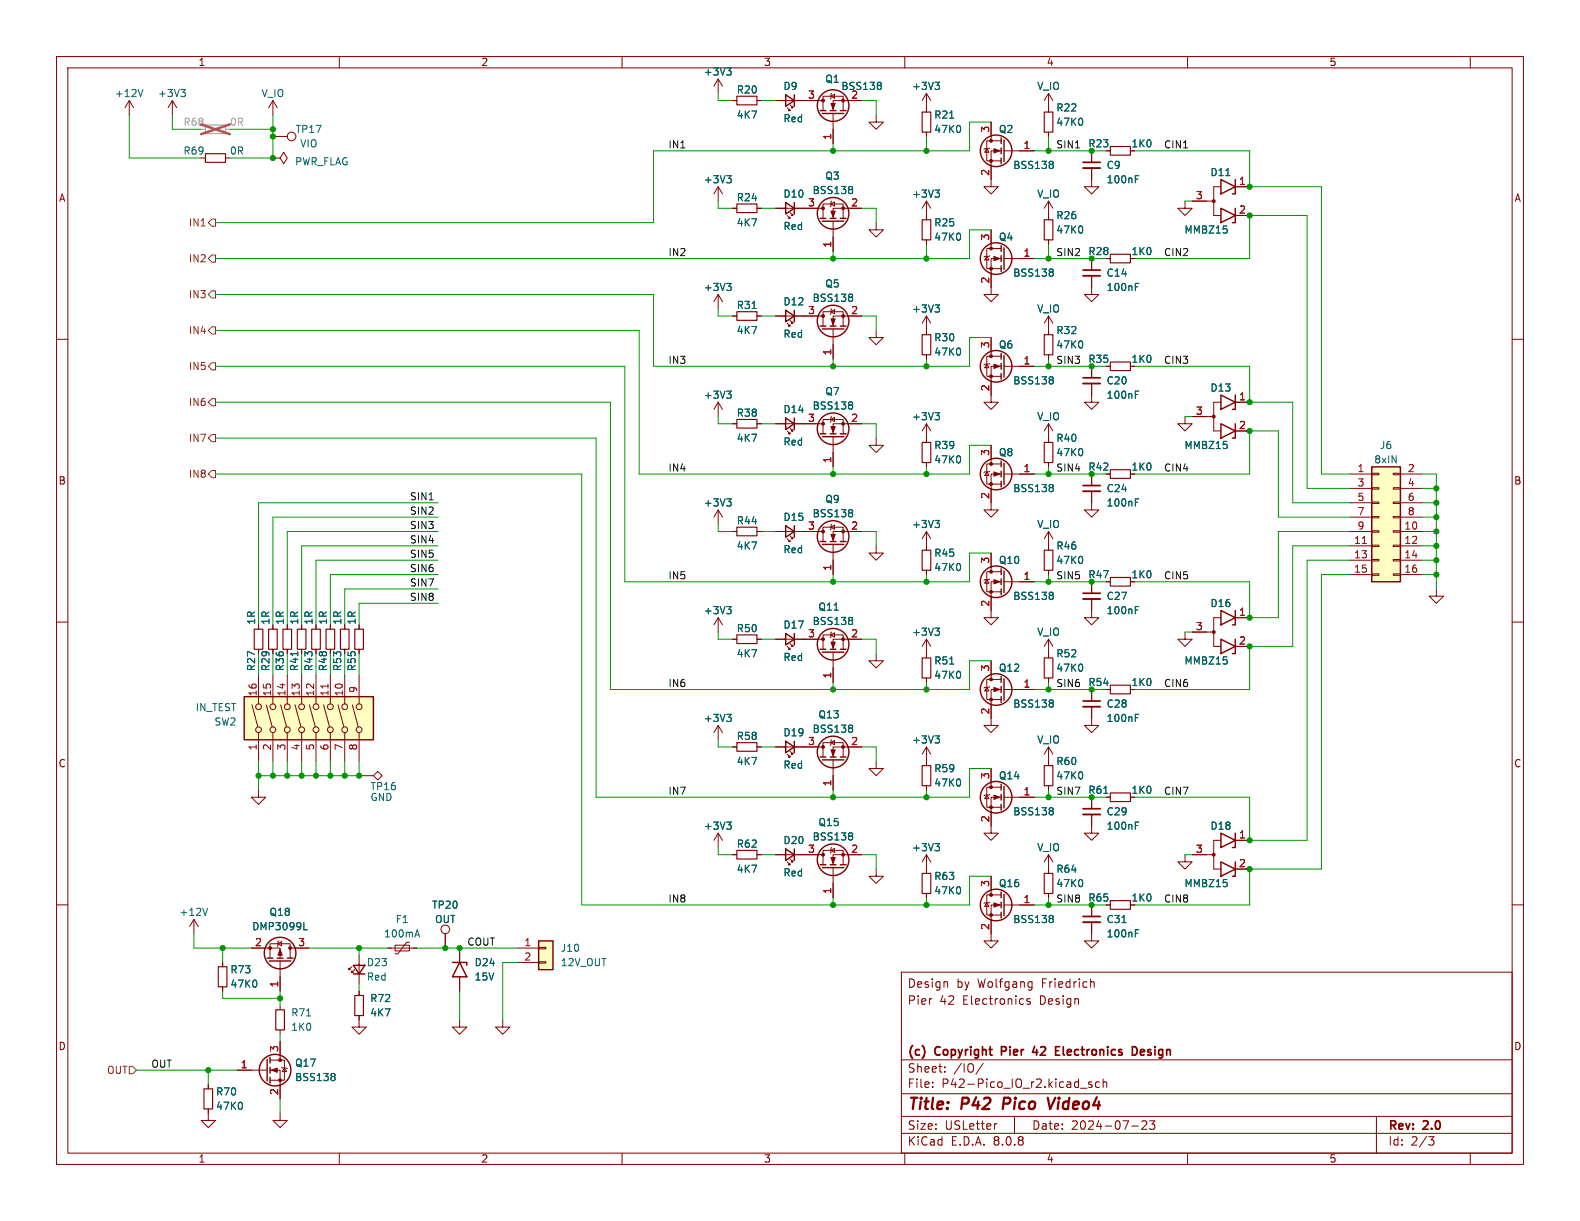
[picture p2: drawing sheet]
<svg xmlns="http://www.w3.org/2000/svg" width="279mm" height="216mm" viewBox="0 0 279 216" stroke-linecap="round" stroke-linejoin="round" font-family="sans-serif">
<defs><g id="words">
<g font-size="2.8" fill="#840000">
<text x="160.4" y="196.8">Title:</text>
<text x="170.1" y="196.8">P42</text>
<text x="178.2" y="196.8">Pico</text>
<text x="187" y="196.8">Video4</text>
</g>
<g font-size="2.1" fill="#840000">
<text x="160.4" y="177.9">Pier</text>
<text x="160.4" y="174.9">Design</text>
<text x="166.1" y="177.9">42</text>
<text x="169.1" y="174.9">by</text>
<text x="170.3" y="177.9">Electronics</text>
<text x="172.9" y="174.9">Wolfgang</text>
<text x="184" y="177.9">Design</text>
<text x="184.4" y="174.9">Friedrich</text>
<text x="160.4" y="189.9">Sheet:</text>
<text x="160.4" y="187.1">(c)</text>
<text x="165.4" y="187.1">Copyright</text>
<text x="168.6" y="189.9">/IO/</text>
<text x="177.7" y="187.1">Pier</text>
<text x="183.9" y="187.1">42</text>
<text x="188.5" y="187.1">Electronics</text>
<text x="202.7" y="187.1">Design</text>
<text x="160.4" y="192.6">File:</text>
<text x="166.5" y="192.6">P42-Pico_IO_r2.kicad_sch</text>
<text x="160.4" y="202.8">KiCad</text>
<text x="160.4" y="200">Size:</text>
<text x="167.1" y="200">USLetter</text>
<text x="168.1" y="202.8">E.D.A.</text>
<text x="175.7" y="202.8">8.0.8</text>
<text x="182.4" y="200">Date:</text>
<text x="189.4" y="200">2024-07-23</text>
<text x="245.4" y="200.2">Rev:</text>
<text x="245.4" y="202.8">Id:</text>
<text x="249.5" y="202.8">2/3</text>
<text x="251.8" y="200.2">2.0</text>
</g>
<g font-size="1.8" fill="#840000">
<text x="35" y="11.9">1</text>
<text x="85" y="11.9">2</text>
<text x="135" y="11.9">3</text>
<text x="185" y="11.9">4</text>
<text x="235" y="11.9">5</text>
<text x="200" y="26.3">1K0</text>
<text x="10.3" y="35.9">A</text>
<text x="267.7" y="35.9">A</text>
<text x="200" y="45.3">1K0</text>
<text x="200" y="64.4">1K0</text>
<text x="200" y="83.4">1K0</text>
<text x="10.3" y="85.9">B</text>
<text x="267.7" y="85.9">B</text>
<text x="200" y="102.5">1K0</text>
<text x="200" y="121.5">1K0</text>
<text x="10.3" y="135.9">C</text>
<text x="267.7" y="135.9">C</text>
<text x="200" y="140.6">1K0</text>
<text x="200" y="159.6">1K0</text>
<text x="10.3" y="185.9">D</text>
<text x="267.7" y="185.9">D</text>
<text x="35" y="205.8">1</text>
<text x="85" y="205.8">2</text>
<text x="135" y="205.8">3</text>
<text x="185" y="205.8">4</text>
<text x="235" y="205.8">5</text>
</g>
<g font-size="1.8" fill="#006464">
<text x="20.2" y="17.4">+12V</text>
<text x="27.8" y="17.4">+3V3</text>
<text x="46.2" y="17.4">V_IO</text>
<text x="124.4" y="13.6">+3V3</text>
<text x="130.2" y="16.7">R20</text>
<text x="138.4" y="16.1">D9</text>
<text x="145.8" y="14.8">Q1</text>
<text x="148.7" y="16.1">BSS138</text>
<text x="161.2" y="16.1">+3V3</text>
<text x="183.3" y="16.1">V_IO</text>
<text x="52.2" y="23.7">TP17</text>
<text x="130.2" y="21.2">4K7</text>
<text x="138.4" y="21.8">Red</text>
<text x="165.1" y="23.7">47K0</text>
<text x="165.1" y="21.2">R21</text>
<text x="176.5" y="23.7">Q2</text>
<text x="186.7" y="22.5">47K0</text>
<text x="186.7" y="19.9">R22</text>
<text x="32.3" y="27.5">R69</text>
<text x="40.6" y="27.5">0R</text>
<text x="52.1" y="29.4">PWR_FLAG</text>
<text x="53" y="26.3">VIO</text>
<text x="192.4" y="26.3">R23</text>
<text x="124.4" y="32.6">+3V3</text>
<text x="130.2" y="35.8">R24</text>
<text x="138.4" y="35.2">D10</text>
<text x="143.6" y="34.5">BSS138</text>
<text x="145.8" y="32">Q3</text>
<text x="161.2" y="35.2">+3V3</text>
<text x="179.1" y="30.1">BSS138</text>
<text x="183.3" y="35.2">V_IO</text>
<text x="195.6" y="30.1">C9</text>
<text x="195.6" y="32.6">100nF</text>
<text x="214" y="31.3">D11</text>
<text x="130.2" y="40.2">4K7</text>
<text x="138.4" y="40.9">Red</text>
<text x="165.1" y="40.2">R25</text>
<text x="186.7" y="41.5">47K0</text>
<text x="186.7" y="39">R26</text>
<text x="209.4" y="41.5">MMBZ15</text>
<text x="165.1" y="42.8">47K0</text>
<text x="176.5" y="42.8">Q4</text>
<text x="192.4" y="45.3">R28</text>
<text x="124.4" y="51.7">+3V3</text>
<text x="143.6" y="53.6">BSS138</text>
<text x="145.8" y="51">Q5</text>
<text x="179.1" y="49.1">BSS138</text>
<text x="195.6" y="51.7">100nF</text>
<text x="195.6" y="49.1">C14</text>
<text x="130.2" y="54.8">R31</text>
<text x="130.2" y="59.3">4K7</text>
<text x="138.4" y="54.2">D12</text>
<text x="138.4" y="59.9">Red</text>
<text x="161.2" y="55.5">+3V3</text>
<text x="183.3" y="55.5">V_IO</text>
<text x="186.7" y="59.3">R32</text>
<text x="165.1" y="63.1">47K0</text>
<text x="165.1" y="60.6">R30</text>
<text x="176.5" y="61.8">Q6</text>
<text x="186.7" y="61.8">47K0</text>
<text x="192.4" y="64.4">R35</text>
<text x="124.4" y="70.7">+3V3</text>
<text x="145.8" y="70.1">Q7</text>
<text x="179.1" y="68.2">BSS138</text>
<text x="195.6" y="70.7">100nF</text>
<text x="195.6" y="68.2">C20</text>
<text x="214" y="69.4">D13</text>
<text x="130.2" y="73.9">R38</text>
<text x="138.4" y="73.3">D14</text>
<text x="143.6" y="72.6">BSS138</text>
<text x="161.2" y="74.5">+3V3</text>
<text x="183.3" y="74.5">V_IO</text>
<text x="130.2" y="78.3">4K7</text>
<text x="138.4" y="79">Red</text>
<text x="165.1" y="82.1">47K0</text>
<text x="165.1" y="79.6">R39</text>
<text x="176.5" y="80.9">Q8</text>
<text x="186.7" y="80.9">47K0</text>
<text x="186.7" y="78.3">R40</text>
<text x="192.4" y="83.4">R42</text>
<text x="209.4" y="79.6">MMBZ15</text>
<text x="242.9" y="82.1">8xIN</text>
<text x="243.9" y="79.6">J6</text>
<text x="124.4" y="89.8">+3V3</text>
<text x="145.8" y="89.1">Q9</text>
<text x="179.1" y="87.2">BSS138</text>
<text x="195.6" y="89.8">100nF</text>
<text x="195.6" y="87.2">C24</text>
<text x="130.2" y="92.9">R44</text>
<text x="138.4" y="92.3">D15</text>
<text x="143.6" y="91.7">BSS138</text>
<text x="161.2" y="93.6">+3V3</text>
<text x="183.3" y="93.6">V_IO</text>
<text x="130.2" y="97.4">4K7</text>
<text x="138.4" y="98">Red</text>
<text x="165.1" y="101.2">47K0</text>
<text x="165.1" y="98.7">R45</text>
<text x="176.5" y="99.9">Q10</text>
<text x="186.7" y="99.9">47K0</text>
<text x="186.7" y="97.4">R46</text>
<text x="179.1" y="106.3">BSS138</text>
<text x="192.4" y="102.5">R47</text>
<text x="195.6" y="106.3">C27</text>
<text x="214" y="107.5">D16</text>
<text x="45.3" y="110.6" transform="rotate(-90 45.3 110.6)">1R</text>
<text x="47.9" y="110.6" transform="rotate(-90 47.9 110.6)">1R</text>
<text x="50.4" y="110.6" transform="rotate(-90 50.4 110.6)">1R</text>
<text x="52.9" y="110.6" transform="rotate(-90 52.9 110.6)">1R</text>
<text x="55.5" y="110.6" transform="rotate(-90 55.5 110.6)">1R</text>
<text x="58" y="110.6" transform="rotate(-90 58 110.6)">1R</text>
<text x="60.6" y="110.6" transform="rotate(-90 60.6 110.6)">1R</text>
<text x="63.1" y="110.6" transform="rotate(-90 63.1 110.6)">1R</text>
<text x="124.4" y="108.8">+3V3</text>
<text x="130.2" y="112">R50</text>
<text x="138.4" y="111.4">D17</text>
<text x="143.6" y="110.7">BSS138</text>
<text x="144.6" y="108.2">Q11</text>
<text x="161.2" y="112.6">+3V3</text>
<text x="183.3" y="112.6">V_IO</text>
<text x="195.6" y="108.8">100nF</text>
<text x="45.3" y="118.8" transform="rotate(-90 45.3 118.8)">R27</text>
<text x="47.9" y="118.8" transform="rotate(-90 47.9 118.8)">R29</text>
<text x="50.4" y="118.8" transform="rotate(-90 50.4 118.8)">R36</text>
<text x="52.9" y="118.8" transform="rotate(-90 52.9 118.8)">R41</text>
<text x="55.5" y="118.8" transform="rotate(-90 55.5 118.8)">R43</text>
<text x="58" y="118.8" transform="rotate(-90 58 118.8)">R48</text>
<text x="60.6" y="118.8" transform="rotate(-90 60.6 118.8)">R53</text>
<text x="63.1" y="118.8" transform="rotate(-90 63.1 118.8)">R55</text>
<text x="130.2" y="116.4">4K7</text>
<text x="138.4" y="117.1">Red</text>
<text x="165.1" y="117.7">R51</text>
<text x="176.5" y="119">Q12</text>
<text x="186.7" y="119">47K0</text>
<text x="186.7" y="116.4">R52</text>
<text x="209.4" y="117.7">MMBZ15</text>
<text x="34.5" y="126">IN_TEST</text>
<text x="165.1" y="120.2">47K0</text>
<text x="179.1" y="125.3">BSS138</text>
<text x="192.4" y="121.5">R54</text>
<text x="195.6" y="125.3">C28</text>
<text x="37.8" y="128.5">SW2</text>
<text x="124.4" y="127.9">+3V3</text>
<text x="130.2" y="131">R58</text>
<text x="138.4" y="130.4">D19</text>
<text x="143.6" y="129.8">BSS138</text>
<text x="144.6" y="127.2">Q13</text>
<text x="161.2" y="131.7">+3V3</text>
<text x="183.3" y="131.7">V_IO</text>
<text x="195.6" y="127.9">100nF</text>
<text x="130.2" y="135.5">4K7</text>
<text x="138.4" y="136.1">Red</text>
<text x="165.1" y="136.8">R59</text>
<text x="186.7" y="135.5">R60</text>
<text x="65.4" y="141.8">GND</text>
<text x="65.4" y="139.9">TP16</text>
<text x="165.1" y="139.3">47K0</text>
<text x="176.5" y="138">Q14</text>
<text x="186.7" y="138">47K0</text>
<text x="192.4" y="140.6">R61</text>
<text x="124.4" y="146.9">+3V3</text>
<text x="138.4" y="149.5">D20</text>
<text x="143.6" y="148.8">BSS138</text>
<text x="144.6" y="146.3">Q15</text>
<text x="179.1" y="144.4">BSS138</text>
<text x="195.6" y="146.9">100nF</text>
<text x="195.6" y="144.4">C29</text>
<text x="214" y="146.9">D18</text>
<text x="130.2" y="150.1">R62</text>
<text x="130.2" y="154.5">4K7</text>
<text x="138.4" y="155.2">Red</text>
<text x="161.2" y="150.7">+3V3</text>
<text x="165.1" y="155.8">R63</text>
<text x="183.3" y="150.7">V_IO</text>
<text x="186.7" y="154.5">R64</text>
<text x="76.3" y="160.9">TP20</text>
<text x="165.1" y="158.3">47K0</text>
<text x="176.5" y="157.1">Q16</text>
<text x="186.7" y="157.1">47K0</text>
<text x="192.4" y="159.6">R65</text>
<text x="209.4" y="157.1">MMBZ15</text>
<text x="31.6" y="162.2">+12V</text>
<text x="44.5" y="164.7">DMP3099L</text>
<text x="47.6" y="162.2">Q18</text>
<text x="67.8" y="166">100mA</text>
<text x="69.9" y="163.4">F1</text>
<text x="76.8" y="163.4">OUT</text>
<text x="179.1" y="163.4">BSS138</text>
<text x="195.6" y="166">100nF</text>
<text x="195.6" y="163.4">C31</text>
<text x="40.6" y="172.3">R73</text>
<text x="64.8" y="171">D23</text>
<text x="64.8" y="173.6">Red</text>
<text x="83.8" y="171">D24</text>
<text x="83.8" y="173.6">15V</text>
<text x="99.1" y="168.5">J10</text>
<text x="99.1" y="171">12V_OUT</text>
<text x="40.6" y="174.9">47K0</text>
<text x="51.4" y="179.9">R71</text>
<text x="65.4" y="177.4">R72</text>
<text x="65.4" y="179.9">4K7</text>
<text x="51.4" y="182.5">1K0</text>
<text x="52.1" y="188.8">Q17</text>
<text x="52.1" y="191.4">BSS138</text>
<text x="38.1" y="196.4">47K0</text>
<text x="38.1" y="193.9">R70</text>
</g>
<g font-size="1.8" fill="#a90000">
<text x="142.8" y="17.5">3</text>
<text x="150.4" y="17.5">2</text>
<text x="175" y="23.6" transform="rotate(-90 175 23.6)">3</text>
<text x="147.1" y="24.8" transform="rotate(-90 147.1 24.8)">1</text>
<text x="180.9" y="26.4">1</text>
<text x="175" y="31.2" transform="rotate(-90 175 31.2)">2</text>
<text x="211.4" y="35.3">3</text>
<text x="219" y="32.8">1</text>
<text x="142.8" y="36.6">3</text>
<text x="150.4" y="36.6">2</text>
<text x="219" y="37.8">2</text>
<text x="147.1" y="43.9" transform="rotate(-90 147.1 43.9)">1</text>
<text x="175" y="42.6" transform="rotate(-90 175 42.6)">3</text>
<text x="180.9" y="45.5">1</text>
<text x="175" y="50.2" transform="rotate(-90 175 50.2)">2</text>
<text x="142.8" y="55.6">3</text>
<text x="150.4" y="55.6">2</text>
<text x="147.1" y="62.9" transform="rotate(-90 147.1 62.9)">1</text>
<text x="175" y="61.7" transform="rotate(-90 175 61.7)">3</text>
<text x="180.9" y="64.5">1</text>
<text x="175" y="69.3" transform="rotate(-90 175 69.3)">2</text>
<text x="219" y="70.9">1</text>
<text x="142.8" y="74.7">3</text>
<text x="150.4" y="74.7">2</text>
<text x="211.4" y="73.4">3</text>
<text x="219" y="75.9">2</text>
<text x="147.1" y="82" transform="rotate(-90 147.1 82)">1</text>
<text x="175" y="80.7" transform="rotate(-90 175 80.7)">3</text>
<text x="180.9" y="83.6">1</text>
<text x="240" y="83.6">1</text>
<text x="248.8" y="83.6">2</text>
<text x="175" y="88.3" transform="rotate(-90 175 88.3)">2</text>
<text x="240" y="86.1">3</text>
<text x="240" y="88.6">5</text>
<text x="248.8" y="86.1">4</text>
<text x="248.8" y="88.6">6</text>
<text x="142.8" y="93.7">3</text>
<text x="150.4" y="93.7">2</text>
<text x="240" y="91.2">7</text>
<text x="240" y="93.7">9</text>
<text x="248.2" y="93.7">10</text>
<text x="248.8" y="91.2">8</text>
<text x="147.1" y="101" transform="rotate(-90 147.1 101)">1</text>
<text x="175" y="99.8" transform="rotate(-90 175 99.8)">3</text>
<text x="239.4" y="96.3">11</text>
<text x="239.4" y="98.8">13</text>
<text x="239.4" y="101.3">15</text>
<text x="248.2" y="96.3">12</text>
<text x="248.2" y="98.8">14</text>
<text x="248.2" y="101.3">16</text>
<text x="175" y="107.4" transform="rotate(-90 175 107.4)">2</text>
<text x="180.9" y="102.6">1</text>
<text x="142.8" y="112.8">3</text>
<text x="150.4" y="112.8">2</text>
<text x="211.4" y="111.5">3</text>
<text x="219" y="109">1</text>
<text x="175" y="118.8" transform="rotate(-90 175 118.8)">3</text>
<text x="219" y="114">2</text>
<text x="45.5" y="123.2" transform="rotate(-90 45.5 123.2)">16</text>
<text x="48" y="123.2" transform="rotate(-90 48 123.2)">15</text>
<text x="50.5" y="123.2" transform="rotate(-90 50.5 123.2)">14</text>
<text x="53.1" y="123.2" transform="rotate(-90 53.1 123.2)">13</text>
<text x="55.6" y="123.2" transform="rotate(-90 55.6 123.2)">12</text>
<text x="58.2" y="123.2" transform="rotate(-90 58.2 123.2)">11</text>
<text x="60.7" y="123.2" transform="rotate(-90 60.7 123.2)">10</text>
<text x="63.2" y="122.6" transform="rotate(-90 63.2 122.6)">9</text>
<text x="147.1" y="120.1" transform="rotate(-90 147.1 120.1)">1</text>
<text x="180.9" y="121.7">1</text>
<text x="142.8" y="131.8">3</text>
<text x="150.4" y="131.8">2</text>
<text x="175" y="126.4" transform="rotate(-90 175 126.4)">2</text>
<text x="45.5" y="132.8" transform="rotate(-90 45.5 132.8)">1</text>
<text x="48" y="132.8" transform="rotate(-90 48 132.8)">2</text>
<text x="50.5" y="132.8" transform="rotate(-90 50.5 132.8)">3</text>
<text x="53.1" y="132.8" transform="rotate(-90 53.1 132.8)">4</text>
<text x="55.6" y="132.8" transform="rotate(-90 55.6 132.8)">5</text>
<text x="58.2" y="132.8" transform="rotate(-90 58.2 132.8)">6</text>
<text x="60.7" y="132.8" transform="rotate(-90 60.7 132.8)">7</text>
<text x="63.2" y="132.8" transform="rotate(-90 63.2 132.8)">8</text>
<text x="175" y="137.9" transform="rotate(-90 175 137.9)">3</text>
<text x="147.1" y="139.1" transform="rotate(-90 147.1 139.1)">1</text>
<text x="180.9" y="140.7">1</text>
<text x="175" y="145.5" transform="rotate(-90 175 145.5)">2</text>
<text x="219" y="148.3">1</text>
<text x="142.8" y="150.9">3</text>
<text x="150.4" y="150.9">2</text>
<text x="211.4" y="150.9">3</text>
<text x="219" y="153.4">2</text>
<text x="147.1" y="158.2" transform="rotate(-90 147.1 158.2)">1</text>
<text x="175" y="156.9" transform="rotate(-90 175 156.9)">3</text>
<text x="180.9" y="159.8">1</text>
<text x="45" y="167.4">2</text>
<text x="52.6" y="167.4">3</text>
<text x="92.6" y="167.4">1</text>
<text x="175" y="164.5" transform="rotate(-90 175 164.5)">2</text>
<text x="92.6" y="169.9">2</text>
<text x="49.3" y="174.7" transform="rotate(-90 49.3 174.7)">1</text>
<text x="42.5" y="189">1</text>
<text x="49.3" y="186.1" transform="rotate(-90 49.3 186.1)">3</text>
<text x="49.3" y="193.7" transform="rotate(-90 49.3 193.7)">2</text>
</g>
<g font-size="1.8" fill="#989898">
<text x="32.3" y="22.5">R68</text>
<text x="40.6" y="22.5">0R</text>
</g>
<g font-size="1.8" fill="#0f0f0f">
<text x="118.1" y="26.3">IN1</text>
<text x="186.7" y="26.3">SIN1</text>
<text x="205.7" y="26.3">CIN1</text>
<text x="118.1" y="45.4">IN2</text>
<text x="186.7" y="45.4">SIN2</text>
<text x="205.7" y="45.4">CIN2</text>
<text x="118.1" y="64.4">IN3</text>
<text x="186.7" y="64.4">SIN3</text>
<text x="205.7" y="64.4">CIN3</text>
<text x="118.1" y="83.5">IN4</text>
<text x="186.7" y="83.5">SIN4</text>
<text x="205.7" y="83.5">CIN4</text>
<text x="72.4" y="88.6">SIN1</text>
<text x="72.4" y="91.1">SIN2</text>
<text x="72.4" y="93.6">SIN3</text>
<text x="72.4" y="98.7">SIN5</text>
<text x="72.4" y="96.2">SIN4</text>
<text x="72.4" y="101.3">SIN6</text>
<text x="72.4" y="106.3">SIN8</text>
<text x="72.4" y="103.8">SIN7</text>
<text x="118.1" y="102.5">IN5</text>
<text x="186.7" y="102.5">SIN5</text>
<text x="205.7" y="102.5">CIN5</text>
<text x="118.1" y="121.6">IN6</text>
<text x="186.7" y="121.6">SIN6</text>
<text x="205.7" y="121.6">CIN6</text>
<text x="118.1" y="140.6">IN7</text>
<text x="186.7" y="140.6">SIN7</text>
<text x="205.7" y="140.6">CIN7</text>
<text x="118.1" y="159.7">IN8</text>
<text x="186.7" y="159.7">SIN8</text>
<text x="205.7" y="159.7">CIN8</text>
<text x="82.5" y="167.3">COUT</text>
<text x="26.7" y="188.9">OUT</text>
</g>
<g font-size="1.8" fill="#725600">
<text x="33.3" y="40.2">IN1</text>
<text x="33.3" y="46.6">IN2</text>
<text x="33.3" y="52.9">IN3</text>
<text x="33.3" y="59.3">IN4</text>
<text x="33.3" y="65.6">IN5</text>
<text x="33.3" y="72">IN6</text>
<text x="33.3" y="78.3">IN7</text>
<text x="33.3" y="84.7">IN8</text>
<text x="18.8" y="190.1">OUT</text>
</g>
</g></defs>
<g fill="none" stroke="#840000" stroke-width=".18">
<path d="M10 10h259.4v195.9h-259.4zM12 12h255.4v191.9h-255.4zM60 10v2M110 10v2M160 10v2M210 10v2M260 10v2M193 26.7v2M193 29.7v2.1M142.2 55.9h3.3M145.5 57.7v-2.6h3.6v2.6M146.9 55.1l.7-.4v.8z"/>
<path d="M147.1 54.6l-.2 .1v.8l-.1 .1M147.3 58.2v5.3M152.4 55.9h-5.1v1.8M10 60h2M142.2 74.9h3.3M145.5 76.7v-2.5h3.6v2.5M146.9 74.2l.7-.4v.7zM147.1 73.7l-.2 .1v.7l-.1 .2M147.3 77.2v5.4M152.4 74.9h-5.1v1.8M267.4 60h2M10 110h2"/>
<path d="M267.4 110h2M142.2 132.1h3.3M145.5 133.9v-2.6h3.6v2.6M146.9 131.3l.7-.4v.8zM147.1 130.8l-.2 .1v.8l-.1 .1M147.3 134.4v5.3M152.4 132.1h-5.1v1.8M10 160h2M159.4 171.9h108v32h-108zM167.4 173.6l.2 .2v.8M182.1 176.7l-.3-.1-.2 .2v.2l.5 .2v.3h-.5M182.4 173.6l.1 .1"/>
<path d="M182.5 173.6v1.2l-.1 .2M182.5 174.5l-.1 .1M193.1 173.6h.2l.2 .2v.8M267.4 160h2M159.4 197.4h108M159.4 193.4h108M159.4 187.4h108M164.9 192.1v.2M164.9 191.4v.1M167.1 189.4v.2M167.1 188.7v.1M173.9 188l-1.3 1.9"/>
<path d="M176.3 198.7l-.3 .1M179.4 197.4v3M191.1 192.4h1.1M193.1 191.4l-.4-.1-.2 .2 .1 .2 .5 .2v.3h-.6M194.4 191.4l-.4-.1-.3 .3v.4l.2 .2h.5M195.1 191.4l.2-.1 .3 .1 .1 .9M195.1 190.8v1.5M200.1 199.1h1.2M201.9 198.3l.6-.1 .2 .1 .1 .3-.9 1.1h.9M203.3 198.2h.9l-.5 .6 .4 .1v.6l-.2 .2h-.4l-.2-.2M243.4 197.4v6.5M60 203.9v2"/>
<path d="M110 203.9v2M159.4 200.4h108M160 203.9v2M210 203.9v2M252.6 201h1l-.5 .6 .4 .1 .1 .5-.3 .3h-.4M260 203.9v2"/>
</g>
<path d="M177.6 194.1l-.3 2M185.3 194.1l.4 2 .9-2" fill="none" stroke="#840000" stroke-width=".4"/>
<path d="M191.5 28.7h3.1M177.1 185.9h.6M177.7 185.1h-.6v1.5M183 185l-.4 1.1h.9M186.7 185.1h.7M186.7 185.8h.5M186.7 186.6h.7M200.2 185.1a.76 .76 0 0 1 .9 .7 .76 .76 0 0 1-.9 .8M202.2 185.6h-.3l-.2 .2v.7l.5 .1M202.4 185.9l-.7 .2" fill="none" stroke="#840000" stroke-width=".3"/>
<g fill="none" stroke="#840000" stroke-width=".25">
<path d="M145 57.7h1M145.4 58.2h3.8M146.8 57.7h1M148.6 57.7h1M145 76.7h1M145.4 77.2h3.8M146.8 76.7h1M148.6 76.7h1M145 133.9h1M145.4 134.4h3.8M146.8 133.9h1M148.6 133.9h1"/>
<circle cx="147.3" cy="56.8" r="2.79"/>
<circle cx="147.3" cy="75.8" r="2.79"/>
<circle cx="147.3" cy="133" r="2.79"/>
</g>
<g fill="#840000" stroke="#840000" stroke-width=".18">
<path d="M146.9 132.6h.8l-.4 1z"/>
<path d="M146.9 56.4h.8l-.4 1z"/>
<path d="M146.9 75.4h.8l-.4 1.1z"/>
<circle cx="149.1" cy="132.1" r=".25"/>
<circle cx="145.5" cy="132.1" r=".25"/>
<circle cx="149.1" cy="55.9" r=".25"/>
<circle cx="145.5" cy="55.9" r=".25"/>
<circle cx="149.1" cy="74.9" r=".25"/>
<circle cx="145.5" cy="74.9" r=".25"/>
</g>
<path d="M200.8 31.7h.4M200.8 31.1h.6M150.5 52l.3 .3-.3 .3 .3 .2v.2l-.3 .3M150.5 71.1l.3 .2-.3 .3 .3 .3v.2l-.3 .2M150.5 128.2l.3 .3-.3 .3 .3 .2v.2l-.3 .3" fill="none" stroke="#006464" stroke-width=".18"/>
<path d="M191.5 29.7h3.1" fill="none" stroke="#840000" stroke-width=".33"/>
<path d="M242.6 82.6h5v20.3h-5z" fill="#ffffc2"/>
<g fill="none" stroke="#840000" stroke-width=".18">
<path d="M127 14v2.5M127 14l-.8 1.2M127 14l.8 1.2M129.5 17.8h.8M133.9 17.8h.7M137.2 17.8h8.3M139.2 19.1l.5 .5h-.3h.3v-.3M139.7 18.5l.5 .6h-.2h.2v-.3M145.5 19.6v-2.6h3.6v2.6M146.9 17l.7-.4v.8zM147.1 16.5l-.2 .1v.8l-.1 .1M152.4 17.8h-5.1v1.8"/>
<path d="M127 33v2.6M127 33l-.8 1.3M127 33l.8 1.3M129.5 36.8h.8M133.9 36.8h.7M137.2 36.8h8.3M139.2 38.1l.5 .5h-.3h.3v-.2M139.7 37.6l.5 .5h-.2h.2v-.3M145.5 38.6v-2.5h3.6v2.5M146.9 36.1l.7-.4v.7zM147.1 35.6l-.2 .1v.7l-.1 .2M147.3 20.1v5.3"/>
<path d="M147.3 39.1v5.4M152.4 36.8h-5.1v1.8M154.9 39.4v1.2h1.3l-1.3 1.3-1.2-1.3h1.2M193 31.8v1.2h1.3l-1.3 1.3-1.2-1.3h1.2M195.6 26.7h.7M175.3 50.8v1.3h1.2l-1.2 1.2-1.3-1.2h1.3M127 71.1l-.8 1.3M127 71.1v2.6M127 71.1l.8 1.3M195.6 64.8h.7M142.2 94h3.3M145.5 95.8v-2.6h3.6v2.6"/>
<path d="M146.9 93.2l.7-.4v.8zM147.1 92.7l-.2 .1v.8l-.1 .1M147.3 96.3v5.3M152.4 94h-5.1v1.8M238.8 83.8h3.8M238.8 94h3.8M238.8 96.5h3.8M238.8 99.1h3.8M238.8 86.4h3.8M238.8 88.9h3.8M238.8 91.4h3.8M242.6 98.9h1.2v.3h-1.2z"/>
<path d="M242.6 96.4h1.2v.2h-1.2zM242.6 93.9h1.2v.2h-1.2zM242.6 91.3h1.2v.3h-1.2zM242.6 88.8h1.2v.2h-1.2zM242.6 86.2h1.2v.3h-1.2zM242.6 83.7h1.2v.2h-1.2zM246.4 98.9h1.2v.3h-1.2zM246.4 96.4h1.2v.2h-1.2zM246.4 93.9h1.2v.2h-1.2zM246.4 91.3h1.2v.3h-1.2zM246.4 88.8h1.2v.2h-1.2zM246.4 86.2h1.2v.3h-1.2z"/>
<path d="M246.4 83.7h1.2v.2h-1.2zM247.6 83.8h3.9M247.6 94h3.9M247.6 96.5h3.9M247.6 99.1h3.9M247.6 86.4h3.9M247.6 88.9h3.9M247.6 91.4h3.9M238.8 101.6h3.8M242.6 101.5h1.2v.2h-1.2zM246.4 101.5h1.2v.2h-1.2zM247.6 101.6h3.9"/>
<path d="M81.3 180.3v1.3h1.2l-1.2 1.3-1.3-1.3h1.3"/>
</g>
<g fill="none" stroke="#840000" stroke-width=".25">
<path d="M138.9 16.8l1.6 1-1.6 1zM140.5 16.8v2M145 19.6h1M146.8 19.6h1M148.6 19.6h1M138.9 35.8l1.6 1-1.6 1zM140.5 35.8v2M145 38.6h1M145.4 20.1h3.8M145.4 39.1h3.8M146.8 38.6h1M148.6 38.6h1"/>
<path d="M145 95.8h1M145.4 96.3h3.8M146.8 95.8h1M148.6 95.8h1M242.6 82.6h5v20.3h-5z"/>
<circle cx="147.3" cy="18.7" r="2.79"/>
<circle cx="147.3" cy="37.7" r="2.79"/>
<circle cx="147.3" cy="94.9" r="2.79"/>
</g>
<path d="M240.9 96.1h.7" fill="none" stroke="#a90000" stroke-width=".18"/>
<g fill="#840000" stroke="#840000" stroke-width=".18">
<path d="M146.9 94.5h.8l-.4 1z"/>
<path d="M146.9 18.3h.8l-.4 1z"/>
<path d="M146.9 37.3h.8l-.4 1.1z"/>
<circle cx="149.1" cy="94" r=".25"/>
<circle cx="145.5" cy="94" r=".25"/>
<circle cx="149.1" cy="17.8" r=".25"/>
<circle cx="145.5" cy="17.8" r=".25"/>
<circle cx="149.1" cy="36.8" r=".25"/>
<circle cx="145.5" cy="36.8" r=".25"/>
</g>
<path d="M128.5 12h.8l-.4 .5M129.1 12.5l.2 .2v.3l-.2 .3M155.6 14.5l.3 .3-.3 .3 .3 .2v.3l-.3 .2M128.5 31.1h.8l-.4 .4M129.1 31.5l.2 .3v.3l-.2 .2M150.5 33l.3 .2-.3 .3 .3 .3v.2l-.3 .2M128.5 69.2h.8l-.4 .4M129.1 69.6l.2 .3v.3l-.2 .2M150.5 90.1l.3 .3-.3 .3 .3 .2v.2l-.3 .3" fill="none" stroke="#006464" stroke-width=".18"/>
<path d="M130.3 17h3.6v1.5h-3.6zM130.3 36.1h3.6v1.5h-3.6zM196.3 25.9h3.6v1.5h-3.6zM196.3 64h3.6v1.5h-3.6z" fill="none" stroke="#840000" stroke-width=".2"/>
<path d="M95.2 166.4h2.6v5.1h-2.6z" fill="#ffffc2"/>
<g fill="none" stroke="#840000" stroke-width=".18">
<path d="M22.9 17.8l-.8 1.3M22.9 17.8v2.5M22.9 17.8l.7 1.3M30.5 17.8l-.8 1.3M30.5 17.8v2.5M30.5 17.8l.7 1.3M48.3 17.8l-.8 1.3M48.3 17.8v2.5M48.3 17.8l.7 1.3M163.8 16.5l-.7 1.3M163.8 16.5v3.3M163.8 16.5l.8 1.3"/>
<path d="M185.4 16.5v3.3M185.4 16.5l-.7 1.3M185.4 16.5l.8 1.3M35.6 27.9h.7M39.9 27.9h.7M48.3 27.9h1.2l.7-1 .6 1-.6 1.1-.7-1.1M48.3 27.9h.1M48.3 24.1h2.5M154.9 20.3v1.3h1.3l-1.3 1.3-1.2-1.3h1.2M163.8 23.4v.7M163.8 35.6v3.3M163.8 35.6l-.7 1.2"/>
<path d="M163.8 35.6l.8 1.2M174.5 26.3l.4 .6h-.8zM175 26.2l-.1 .1h-.8l-.1 .1M175.3 21.6v3.3M177 26.7h-1.7v6.3h1.2l-1.2 1.3-1.3-1.3h1.3M177 24.9h-2.5v3.5h2.5M177.5 26.7h5.4M185.4 23.4v.7M185.4 35.6v3.3M185.4 35.6l-.7 1.2M185.4 35.6l.8 1.2M127 52.1l-.8 1.2"/>
<path d="M127 52.1v2.5M127 52.1l.8 1.2M129.5 55.9h.8M133.9 55.9h.7M137.2 55.9h5M139.2 57.2l.5 .5h-.3h.3v-.3M139.7 56.6l.5 .6h-.2h.2v-.3M163.8 42.4v.8M174.5 45.3l.4 .7h-.8zM175 45.2l-.1 .1h-.8l-.1 .2M175.3 40.6v3.3M177 45.7h-1.7v5.1"/>
<path d="M177 43.9h-2.5v3.6h2.5M177.5 45.7h5.4M185.4 42.4v.8M129.5 74.9h.8M133.9 74.9h.7M137.2 74.9h5M139.2 76.2l.5 .5h-.3h.3v-.2M139.7 75.7l.5 .5h-.2h.2v-.3M127 90.2v2.5M127 90.2l-.8 1.2M127 90.2l.8 1.2M129.5 94h.8"/>
<path d="M133.9 94h.7M137.2 94h5M139.2 95.3l.5 .5h-.3h.3v-.3M139.7 94.7l.5 .6h-.2h.2v-.3M175.3 88.9v1.3h1.2l-1.2 1.2-1.3-1.2h1.3M185.4 94v3.3M185.4 94l-.7 1.3M185.4 94l.8 1.3M193 86.9v3.3h1.3l-1.3 1.2-1.2-1.2h1.2M193 83.8v2.1M127 109.2v2.6M127 109.2l-.8 1.3"/>
<path d="M127 109.2l.8 1.3M129.5 113h.8M133.9 113h.7M137.2 113h8.3M139.2 114.3l.5 .5h-.3h.3v-.2M139.7 113.8l.5 .5h-.2h.2v-.3M145.5 114.8v-2.5h3.6v2.5M146.9 112.3l.7-.4v.7zM147.1 111.8l-.2 .1v.7l-.1 .2M147.3 115.3v5.4M152.4 113h-5.1v1.8M175.3 108v1.2h1.2l-1.2 1.3-1.3-1.3h1.3"/>
<path d="M175.3 116.8v3.3M185.4 100.8v.8M185.4 113v3.3M185.4 119.9v.8M185.4 113l-.7 1.3M185.4 113l.8 1.3M193 105.9v3.3h1.3l-1.3 1.3-1.2-1.3h1.2M193 102.9v2M254 104.1v1.3h1.3l-1.3 1.3-1.3-1.3h1.3M63.5 137.2h2.5M66 137.2l.8-.8 .8 .8-.8 .7zM127 128.3v2.5"/>
<path d="M127 128.3l-.8 1.2M127 128.3l.8 1.2M129.5 132.1h.8M133.9 132.1h.7M137.2 132.1h5M139.2 133.4l.5 .5h-.3h.3v-.3M139.7 132.8l.5 .6h-.2h.2v-.3M154.9 134.6v1.3h1.3l-1.3 1.3-1.2-1.3h1.2M163.8 132.1v3.3M163.8 138.9v.8M163.8 132.1l-.7 1.3M163.8 132.1l.8 1.3"/>
<path d="M174.5 121.5l.4 .7h-.8zM175 121.4l-.1 .1h-.8l-.1 .2M175.3 135.9v3.3M177 121.9h-1.7v6.4h1.2l-1.2 1.2-1.3-1.2h1.3M177 139.2h-2.5v3.5h2.5M177 120.1h-2.5v3.6h2.5M177.5 121.9h5.4M185.4 132.1v3.3M185.4 138.9v.8M185.4 132.1l-.7 1.3M185.4 132.1l.8 1.3M193 125v3.3h1.3l-1.3 1.2-1.2-1.2h1.2"/>
<path d="M193 121.9v2.1M195.6 121.9h.7M127 147.3v2.6M127 147.3l-.8 1.3M127 147.3l.8 1.3M129.5 151.1h.8M133.9 151.1h.7M137.2 151.1h8.3M139.2 152.4l.5 .5h-.3h.3v-.2M139.7 151.9l.5 .5h-.2h.2v-.3M145.5 152.9v-2.5h3.6v2.5M146.9 150.4l.7-.4v.7z"/>
<path d="M147.1 149.9l-.2 .1v.7l-.1 .2M147.3 153.4v5.4M152.4 151.1h-5.1v1.8M154.9 153.7v1.2h1.3l-1.3 1.3-1.2-1.3h1.2M163.8 151.1v3.3M163.8 158v.8M163.8 151.1l-.7 1.3M163.8 151.1l.8 1.3M174.5 140.6l.4 .6h-.8zM174.5 159.6l.4 .7h-.8zM175 140.5l-.1 .1h-.8l-.1 .1M175 159.5l-.1 .1h-.8l-.1 .2"/>
<path d="M175.3 154.9v3.3M177 141h-1.7v6.3h1.2l-1.2 1.3-1.3-1.3h1.3M177 158.2h-2.5v3.6h2.5M177.5 141h5.4M185.4 151.1v3.3M185.4 158v.8M185.4 151.1l-.7 1.3M185.4 151.1l.8 1.3M193 144v3.3h1.3l-1.3 1.3-1.2-1.3h1.2M193 141v2M195.6 141h.7M209.5 151.1v1.3h1.3l-1.3 1.3-1.2-1.3h1.2"/>
<path d="M210.8 151.1h3.8M215.9 148.6h-1.3v5.1h1.3M218.4 148.6h2.6M218.4 153.7h2.6M34.3 162.6l-.8 1.2M34.3 162.6v2.5M34.3 162.6l.8 1.2M39.4 170.2v.7M39.4 174.5v.8M44.4 167.6h5.1v1.8M47.8 169.4v-2.5h3.5v2.5M49.1 166.9l.7-.4v.8z"/>
<path d="M49.3 166.4l-.2 .1v.8l-.1 .1M49.5 169.9v5.4M49.5 177.8v.8M51.3 167.6h3.3M62.2 170.9l-.5 .6v-.3v.3h.3M62.7 171.5l-.5 .5v-.3v.3h.3M63.5 179.6v2h1.3l-1.3 1.3-1.3-1.3h1.3M63.5 168.9v5.1M63.5 175.3v.7M68.6 167.6h5.1M69.8 167.1h2.6v1h-2.6zM72.4 166.6h-.5l-1.5 2.1h-.6"/>
<path d="M78.7 165.1v2.5M81.3 167.6v2.6M81.3 172.7v2.6M91.4 167.6h3.8M91.4 170.2h3.8M95.2 170.1h1.3v.2h-1.3zM95.2 167.5h1.3v.3h-1.3zM177 160h-1.7v6.4h1.2l-1.2 1.2-1.3-1.2h1.3M177.5 160h5.4M193 163.1v3.3h1.3l-1.3 1.2-1.2-1.2h1.2M193 160v2.1M195.6 160h.7"/>
<path d="M36.8 196.1v2h1.3l-1.3 1.3-1.2-1.3h1.2M36.8 191.8v.7M41.9 189.2h5.3M47.8 189.2h1.7v5.1M47.8 187.5h2.5v3.5h-2.5M49.5 196.9v1.2h1.3l-1.3 1.3-1.2-1.3h1.2M49.5 182.1v.8M49.5 184.2v3.3M49.8 188.7l.1 .1h.8l.1 .2M50.3 188.8l.4 .7h-.8zM88.9 180.3v1.3h1.3l-1.3 1.3-1.3-1.3h1.3"/>
<circle cx="51.6" cy="24.1" r=".76"/>
<circle cx="78.7" cy="164.3" r=".76"/>
</g>
<g fill="none" stroke="#840000" stroke-width=".25">
<path d="M177 24.4v1M177 26.2v1M177 27.9v1.1M177.5 24.8v3.8M138.9 54.9l1.6 1-1.6 1zM140.5 54.9v2M177 43.4v1.1M177 45.2v1M177 47v1M177.5 43.8v3.8M138.9 73.9l1.6 1-1.6 1zM140.5 73.9v2"/>
<path d="M138.9 93l1.6 1-1.6 1zM140.5 93v2M138.9 112l1.6 1-1.6 1zM140.5 112v2M145 114.8h1M145.4 115.3h3.8M146.8 114.8h1M148.6 114.8h1M177 119.6v1.1M138.9 131.1l1.6 1-1.6 1zM140.5 131.1v2M177 121.4v1"/>
<path d="M177 123.2v1M177 138.7v1M177.5 120v3.8M177.5 139.1v3.8M138.9 150.1l1.6 1-1.6 1zM140.5 150.1v2M145 152.9h1M145.4 153.4h3.8M146.8 152.9h1M148.6 152.9h1M177 140.5v1M177 142.2v1.1"/>
<path d="M177 157.7v1.1M177 159.5v1M177.5 158.1v3.8M215.9 147.3l2.5 1.3-2.5 1.3zM215.9 152.4l2.5 1.3-2.5 1.2zM218.4 147.3v2.6h-.5M218.4 152.4v2.5h-.5M47.2 169.4h1.1M47.6 169.9h3.8M49 169.4h1M50.8 169.4h1M62.5 170.7h2l-1 1.5z"/>
<path d="M62.5 172.2h2M80 170.2h2.5v.5M81.3 170.2l1.2 2.5h-2.5zM95.2 166.4h2.6v5.1h-2.6zM177 161.3v1M47.2 187.3v3.8M47.8 186.9v1.1M47.8 188.7v1M47.8 190.5v1"/>
<circle cx="176.1" cy="26.7" r="2.79"/>
<circle cx="176.1" cy="45.7" r="2.79"/>
<circle cx="147.3" cy="113.9" r="2.79"/>
<circle cx="176.1" cy="121.9" r="2.79"/>
<circle cx="147.3" cy="152" r="2.79"/>
<circle cx="176.1" cy="141" r="2.79"/>
<circle cx="49.5" cy="168.5" r="2.79"/>
<circle cx="176.1" cy="160" r="2.79"/>
<circle cx="48.6" cy="189.2" r="2.79"/>
</g>
<g fill="#840000" stroke="#840000" stroke-width=".18">
<path d="M146.9 151.6h.8l-.4 1.1z"/>
<path d="M146.9 113.5h.8l-.4 1.1z"/>
<path d="M48 189.2l1-.4v.8z"/>
<path d="M49.5 167.9l.4 1h-.8z"/>
<path d="M175.8 26.3l1 .4-1 .4z"/>
<path d="M175.8 140.6l1 .4-1 .4z"/>
<path d="M175.8 121.5l1 .4-1 .4z"/>
<path d="M175.8 159.6l1 .4-1 .4z"/>
<path d="M175.8 45.3l1 .4-1 .4z"/>
<circle cx="149.1" cy="151.1" r=".25"/>
<circle cx="145.5" cy="151.1" r=".25"/>
<circle cx="149.1" cy="113" r=".25"/>
<circle cx="145.5" cy="113" r=".25"/>
<circle cx="49.5" cy="191" r=".25"/>
<circle cx="49.5" cy="187.5" r=".25"/>
<circle cx="47.8" cy="167.6" r=".25"/>
<circle cx="51.3" cy="167.6" r=".25"/>
<circle cx="175.3" cy="28.4" r=".25"/>
<circle cx="175.3" cy="24.9" r=".25"/>
<circle cx="214.6" cy="151.1" r=".25"/>
<circle cx="175.3" cy="142.7" r=".25"/>
<circle cx="175.3" cy="139.2" r=".25"/>
<circle cx="175.3" cy="123.7" r=".25"/>
<circle cx="175.3" cy="120.1" r=".25"/>
<circle cx="175.3" cy="161.8" r=".25"/>
<circle cx="175.3" cy="158.2" r=".25"/>
<circle cx="175.3" cy="47.5" r=".25"/>
<circle cx="175.3" cy="43.9" r=".25"/>
</g>
<g fill="none" stroke="#006464" stroke-width=".18">
<path d="M25.3 15.8l-.4 1.3M32 15.8h.8l-.4 .5M32.5 16.3l.3 .2v.3l-.3 .3M165.3 14.5h.8l-.4 .5M165.9 15l.2 .3v.3l-.2 .2M165.3 33.6h.8l-.4 .5M165.9 34.1l.2 .2v.3l-.2 .3M167.9 20.9h.8M169.7 22.3l.2 .4-.2 .6M186 28.5l.3 .3-.3 .3 .3 .2v.2l-.3 .3M191.3 21l.2 .4-.2 .6M128.5 50.1h.8l-.4 .5"/>
<path d="M129.1 50.6l.2 .2v.3l-.2 .3M133 54.6h.7M169.7 41.3l.2 .4-.2 .7M186 47.6l.3 .2-.3 .3 .3 .3v.2l-.3 .2M191.3 40.1l.2 .3-.2 .7M128.5 88.2h.8l-.4 .5M129.1 88.7l.2 .2v.3l-.2 .3M191.3 98.5l.2 .4-.2 .6M200.8 88.8h.4M200.8 88.2h.6M128.5 107.3h.8l-.4 .4M129.1 107.7l.2 .3v.3l-.2 .2"/>
<path d="M150.5 109.2l.3 .2-.3 .3 .3 .3v.2l-.3 .2M191.3 117.5l.2 .4-.2 .7M200.8 107.9h.4M200.8 107.3h.6M128.5 126.3h.8l-.4 .5M129.1 126.8l.2 .2v.3l-.2 .3M165.3 130.1h.8l-.4 .5M165.9 130.6l.2 .2v.3l-.2 .3M169.7 137.9l.2 .3-.2 .7M186 123.8l.3 .2-.3 .3 .3 .3v.2l-.3 .2M191.3 136.6l.2 .4-.2 .6M200.8 126.9h.4"/>
<path d="M200.8 126.3h.6M128.5 145.4h.8l-.4 .4M129.1 145.8l.2 .3v.3l-.2 .2M150.5 147.3l.3 .2-.3 .3 .3 .3v.2l-.3 .2M165.3 149.2h.8l-.4 .5M165.9 149.7l.2 .2v.3l-.2 .2M169.7 156.9l.2 .4-.2 .6M186 142.8l.3 .3-.3 .3 .3 .2v.2l-.3 .3M191.3 155.6l.2 .4-.2 .7M195.2 140.3h.7M200.8 146h.4M200.8 145.4h.6"/>
<path d="M36.7 160.6l-.4 1.3M45.3 173.4l.1 .4-.1 .6M53.7 164.4h.6M54.2 179.6h.7M73.5 165.3h.6M73.8 164.4l.4 1.3M186 161.9l.3 .2-.3 .3 .3 .3v.2l-.3 .2M198.4 163.1h.7M200.8 164.4h.6M200.8 165h.4M42.7 195l.2 .4-.2 .6M59 189.8l.3 .3-.3 .3 .3 .2v.2l-.3 .3"/>
</g>
<g fill="none" stroke="#840000" stroke-width=".2">
<path d="M163.1 19.8h1.5v3.6h-1.5zM184.7 19.8h1.5v3.6h-1.5zM36.3 27.2h3.6v1.5h-3.6zM163.1 38.9h1.5v3.5h-1.5zM184.7 38.9h1.5v3.5h-1.5zM130.3 55.1h3.6v1.5h-3.6zM130.3 74.2h3.6v1.5h-3.6zM130.3 93.2h3.6v1.5h-3.6zM184.7 97.3h1.5v3.5h-1.5zM130.3 112.3h3.6v1.5h-3.6zM184.7 116.3h1.5v3.6h-1.5zM130.3 131.3h3.6v1.5h-3.6z"/>
<path d="M163.1 135.4h1.5v3.5h-1.5zM184.7 135.4h1.5v3.5h-1.5zM196.3 121.2h3.6v1.5h-3.6zM130.3 150.4h3.6v1.5h-3.6zM163.1 154.4h1.5v3.6h-1.5zM184.7 154.4h1.5v3.6h-1.5zM196.3 159.3h3.6v1.5h-3.6zM196.3 140.2h3.6v1.5h-3.6zM38.6 170.9h1.5v3.6h-1.5zM48.8 178.6h1.5v3.5h-1.5zM62.7 176h1.6v3.6h-1.6zM36.1 192.5h1.5v3.6h-1.5z"/>
</g>
<path d="M36.3 22.1h3.6v1.5h-3.6z" fill="none" stroke="#a1a1a1" stroke-width=".2"/>
<path d="M35.6 22.9h.7M39.9 22.9h.7" fill="none" stroke="#a1a1a1" stroke-width=".18"/>
<path d="M35.6 22l5 1.7M40.6 22l-5 1.7" fill="none" stroke="#e65255" stroke-width=".46"/>
<path d="M191.5 86.9h3.1M191.5 105.9h3.1M191.5 125h3.1M191.5 144h3.1M191.5 163.1h3.1" fill="none" stroke="#840000" stroke-width=".33"/>
<path d="M191.5 85.9h3.1M191.5 104.9h3.1M191.5 124h3.1M191.5 143h3.1M191.5 162.1h3.1" fill="none" stroke="#840000" stroke-width=".3"/>
<path d="M43.2 123.2h22.8v7.6h-22.8z" fill="#ffffc2"/>
<g fill="none" stroke="#840000" stroke-width=".18">
<path d="M129.5 17.8h.8M133.9 17.8h.7M137.2 17.8h1.7M140.5 17.8h4.3M149.9 17.8h2.5M163.8 19.1v.7M185.4 19.1v.7M129.5 36.8h.8M133.9 36.8h.7M137.2 36.8h1.7M140.5 36.8h4.3M147.3 22.9v2.5"/>
<path d="M149.9 36.8h2.5M163.8 23.4v.7M163.8 38.1v.8M175.3 21.6v2.5M175.3 29.2v2.6M180.3 26.7h2.6M185.4 23.4v.7M185.4 38.1v.8M193 26.7v2M193 29.7v2.1M195.6 26.7h.7M209.5 35.6v1.2h1.3l-1.3 1.3-1.2-1.3h1.2"/>
<path d="M210.8 35.6h3.8M215.9 33h-1.3v5.1h1.3M218.4 33h2.6M218.4 38.1h2.6M129.5 55.9h.8M133.9 55.9h.7M137.2 55.9h1.7M140.5 55.9h4.3M147.3 41.9v2.6M149.9 55.9h2.5M154.9 58.4v1.3h1.3l-1.3 1.3-1.2-1.3h1.2M163.8 42.4v.8"/>
<path d="M163.8 55.9v3.3M163.8 55.9l-.7 1.3M163.8 55.9l.8 1.3M175.3 40.6v2.6M175.3 48.3v2.5M175.3 59.7v3.3M180.3 45.7h2.6M185.4 42.4v.8M185.4 55.9v3.3M185.4 55.9l-.7 1.3M185.4 55.9l.8 1.3M193 48.8v3.3h1.3l-1.3 1.2-1.2-1.2h1.2"/>
<path d="M193 45.7v2.1M195.6 45.7h.7M129.5 74.9h.8M133.9 74.9h.7M137.2 74.9h1.7M140.5 74.9h4.3M147.3 61v2.5M149.9 74.9h2.5M154.9 77.5v1.2h1.3l-1.3 1.3-1.2-1.3h1.2M163.8 62.7v.8M163.8 74.9v3.3M163.8 74.9l-.7 1.3"/>
<path d="M163.8 74.9l.8 1.3M174.5 64.4l.4 .6h-.8zM175 64.3l-.1 .1h-.8l-.1 .1M175.3 78.7v3.3M177 64.8h-1.7v6.3h1.2l-1.2 1.3-1.3-1.3h1.3M177 63h-2.5v3.5h2.5M177.5 64.8h5.4M185.4 74.9l-.7 1.3M185.4 62.7v.8M185.4 74.9v3.3M185.4 74.9l.8 1.3M193 67.8v3.3h1.3l-1.3 1.3-1.2-1.3h1.2"/>
<path d="M193 64.8v2M195.6 64.8h.7M209.5 73.7v1.2h1.3l-1.3 1.3-1.2-1.3h1.2M210.8 73.7h3.8M215.9 71.1h-1.3v5.1h1.3M218.4 71.1h2.6M218.4 76.2h2.6M129.5 94h.8M133.9 94h.7M137.2 94h1.7M140.5 94h4.3M147.3 80v2.6"/>
<path d="M147.3 99.1v2.5M149.9 94h2.5M154.9 96.5v1.3h1.3l-1.3 1.3-1.2-1.3h1.2M163.8 81.8v.8M163.8 94v3.3M163.8 94l-.7 1.3M163.8 94l.8 1.3M174.5 83.4l.4 .7h-.8zM175 83.3l-.1 .1h-.8l-.1 .2M175.3 97.8v3.3M177 83.8h-1.7v5.1M177 82h-2.5v3.6h2.5"/>
<path d="M177.5 83.8h5.4M185.4 81.8v.8M185.4 96.5v.8M193 83.8v2.1M193 86.9v2M195.6 83.8h.7M45.7 110.5v.8M45.7 114.8v.8M45.7 119.4v5.1M48.3 110.5v.8M48.3 114.8v.8M48.3 119.4v5.1"/>
<path d="M50.8 110.5v.8M50.8 114.8v.8M50.8 119.4v5.1M53.3 110.5v.8M53.3 114.8v.8M53.3 119.4v5.1M55.9 110.5v.8M55.9 114.8v.8M55.9 119.4v5.1M58.4 110.5v.8M58.4 114.8v.8M58.4 119.4v5.1"/>
<path d="M61 110.5v.8M61 114.8v.8M61 119.4v5.1M63.5 110.5v.8M63.5 114.8v.8M63.5 119.4v5.1M129.5 113h.8M133.9 113h.7M137.2 113h1.7M140.5 113h4.3M147.3 118.1v2.6M149.9 113h2.5"/>
<path d="M154.9 115.6v1.2h1.3l-1.3 1.3-1.2-1.3h1.2M163.8 100.8v.8M163.8 113v3.3M163.8 119.9v.8M163.8 113l-.7 1.3M163.8 113l.8 1.3M174.5 102.5l.4 .6h-.8zM175 102.4l-.1 .1h-.8l-.1 .1M175.3 116.8v2.6M177 102.9h-1.7v5.1M177 101.1h-2.5v3.5h2.5M177.5 102.9h5.4"/>
<path d="M185.4 100.8v.8M185.4 115.6v.7M185.4 119.9v.8M193 102.9v2M193 105.9v2.1M195.6 102.9h.7M209.5 111.8v1.2h1.3l-1.3 1.3-1.2-1.3h1.2M210.8 111.8h3.8M215.9 109.2h-1.3v5.1h1.3M218.4 109.2h2.6M218.4 114.3h2.6M44.6 124.6l1 3.9"/>
<path d="M45.7 139.7v1.3h1.3l-1.3 1.2-1.3-1.2h1.3M45.7 129.5v5.1M47.1 124.6l1 3.9M48.3 129.5v5.1M49.6 124.6l1.1 3.9M50.8 129.5v5.1M52.2 124.6l1 3.9M53.3 129.5v5.1M54.7 124.6l1.1 3.9M55.9 129.5v5.1M57.2 124.6l1.1 3.9M58.4 129.5v5.1"/>
<path d="M59.8 124.6l1 3.9M61 129.5v5.1M62.3 124.6l1 3.9M63.5 129.5v5.1M129.5 132.1h.8M133.9 132.1h.7M137.2 132.1h1.7M140.5 132.1h4.3M147.3 137.2v2.5M149.9 132.1h2.5M163.8 134.6v.8M163.8 138.9v.8"/>
<path d="M175.3 124.5v2.5M175.3 135.9v2.5M180.3 121.9h2.6M185.4 134.6v.8M185.4 138.9v.8M193 121.9v2.1M193 125v2M195.6 121.9h.7M129.5 151.1h.8M133.9 151.1h.7M137.2 151.1h1.7M140.5 151.1h4.3"/>
<path d="M147.3 156.2v2.6M149.9 151.1h2.5M163.8 153.7v.7M163.8 158v.8M175.3 143.5v2.6M175.3 154.9v2.6M180.3 141h2.6M185.4 153.7v.7M185.4 158v.8M193 141v2M193 144v2.1M195.6 141h.7"/>
<path d="M210.8 151.1h2.6M218.4 148.6h2.6M218.4 153.7h2.6M39.4 170.2v.7M39.4 174.5v.8M44.4 167.6h2.6M49.5 172.7v2.6M52.1 167.6h2.5M63.5 175.3v.7M63.5 179.6v.7M78.7 165.1v2.5M81.3 167.6v2.6"/>
<path d="M81.3 172.7v2.6M175.3 162.6v2.5M180.3 160h2.6M193 160v2.1M193 163.1v2M195.6 160h.7M36.8 191.8v.7M36.8 196.1v.8M41.9 189.2h2.5M49.5 184.2v2.5M49.5 191.8v2.5"/>
<circle cx="45.7" cy="125" r=".51"/>
<circle cx="45.7" cy="129" r=".51"/>
<circle cx="48.3" cy="125" r=".51"/>
<circle cx="48.3" cy="129" r=".51"/>
<circle cx="50.8" cy="125" r=".51"/>
<circle cx="50.8" cy="129" r=".51"/>
<circle cx="53.3" cy="129" r=".51"/>
<circle cx="53.3" cy="125" r=".51"/>
<circle cx="55.9" cy="125" r=".51"/>
<circle cx="55.9" cy="129" r=".51"/>
<circle cx="58.4" cy="125" r=".51"/>
<circle cx="58.4" cy="129" r=".51"/>
<circle cx="61" cy="125" r=".51"/>
<circle cx="61" cy="129" r=".51"/>
<circle cx="63.5" cy="125" r=".51"/>
<circle cx="63.5" cy="129" r=".51"/>
</g>
<g fill="none" stroke="#840000" stroke-width=".25">
<path d="M215.9 31.8l2.5 1.2-2.5 1.3zM215.9 36.8l2.5 1.3-2.5 1.3zM218.4 31.8v2.5h-.5M218.4 36.8v2.6h-.5M177 62.5v1M177 64.3v1M177 66v1.1M177.5 62.9v3.8M215.9 69.9l2.5 1.2-2.5 1.3zM215.9 74.9l2.5 1.3-2.5 1.3zM218.4 69.9v2.5h-.5M218.4 74.9v2.6h-.5"/>
<path d="M177 81.5v1.1M177 83.3v1M177 85.1v1M177.5 81.9v3.8M177 100.6v1M177 102.4v1M177 104.1v1.1M177.5 101v3.8M215.9 108l2.5 1.2-2.5 1.3zM215.9 113l2.5 1.3-2.5 1.3zM218.4 108v2.5h-.5M218.4 113v2.6h-.5"/>
<path d="M43.2 123.2h22.8v7.6h-22.8z"/>
<circle cx="176.1" cy="64.8" r="2.79"/>
<circle cx="176.1" cy="83.8" r="2.79"/>
<circle cx="176.1" cy="102.9" r="2.79"/>
</g>
<path d="M58 121v.7" fill="none" stroke="#a90000" stroke-width=".18"/>
<g fill="none" stroke="#840000" stroke-width=".2">
<path d="M163.1 59.2h1.5v3.5h-1.5zM184.7 59.2h1.5v3.5h-1.5zM196.3 45h3.6v1.5h-3.6zM163.1 78.2h1.5v3.6h-1.5zM184.7 78.2h1.5v3.6h-1.5zM163.1 97.3h1.5v3.5h-1.5zM196.3 83.1h3.6v1.5h-3.6zM45 111.3h1.5v3.5h-1.5zM47.5 111.3h1.5v3.5h-1.5zM50 111.3h1.6v3.5h-1.6zM52.6 111.3h1.5v3.5h-1.5zM55.1 111.3h1.5v3.5h-1.5z"/>
<path d="M57.7 111.3h1.5v3.5h-1.5zM60.2 111.3h1.5v3.5h-1.5zM62.7 111.3h1.6v3.5h-1.6zM163.1 116.3h1.5v3.6h-1.5zM196.3 102.1h3.6v1.5h-3.6z"/>
</g>
<g fill="none" stroke="#006464" stroke-width=".18">
<path d="M128.5 12h.8l-.4 .5M129.1 12.5l.2 .2v.3l-.2 .3M155.6 14.5l.3 .3-.3 .3 .3 .2v.3l-.3 .2M165.3 14.5h.8l-.4 .5M165.9 15l.2 .3v.3l-.2 .2M128.5 31.1h.8l-.4 .4M129.1 31.5l.2 .3v.3l-.2 .2M150.5 33l.3 .2-.3 .3 .3 .3v.2l-.3 .2M165.3 33.6h.8l-.4 .5M165.9 34.1l.2 .2v.3l-.2 .3M167.9 20.9h.8M169.7 22.3l.2 .4-.2 .6"/>
<path d="M186 28.5l.3 .3-.3 .3 .3 .2v.2l-.3 .3M191.3 21l.2 .4-.2 .6M200.8 31.1h.6M200.8 31.7h.4M216.8 31.1h.7M128.5 50.1h.8l-.4 .5M129.1 50.6l.2 .2v.3l-.2 .3M133 54.6h.7M150.5 52l.3 .3-.3 .3 .3 .2v.2l-.3 .3M165.3 53.9h.8l-.4 .5M165.9 54.4l.2 .2v.3l-.2 .3M169.7 41.3l.2 .4-.2 .7"/>
<path d="M186 47.6l.3 .2-.3 .3 .3 .3v.2l-.3 .2M191.3 40.1l.2 .3-.2 .7M200.8 50.7h.4M200.8 50.1h.6M128.5 69.2h.8l-.4 .4M129.1 69.6l.2 .3v.3l-.2 .2M150.5 71.1l.3 .2-.3 .3 .3 .3v.2l-.3 .2M165.3 73h.8l-.4 .5M165.9 73.5l.2 .2v.3l-.2 .2M169.7 61.7l.2 .3-.2 .7M186 66.6l.3 .3-.3 .3 .3 .2v.2l-.3 .3M191.3 79.4l.2 .4-.2 .7"/>
<path d="M191.3 60.4l.2 .4-.2 .6M200.8 69.8h.4M200.8 69.2h.6M128.5 88.2h.8l-.4 .5M129.1 88.7l.2 .2v.3l-.2 .3M150.5 90.1l.3 .3-.3 .3 .3 .2v.2l-.3 .3M165.3 92h.8l-.4 .5M165.9 92.5l.2 .2v.3l-.2 .3M169.7 80.7l.2 .4-.2 .6M169.7 99.8l.2 .3-.2 .7M186 85.7l.3 .2-.3 .3 .3 .3v.2l-.3 .2M191.3 98.5l.2 .4-.2 .6"/>
<path d="M200.8 88.2h.6M200.8 88.8h.4M52.6 115.2v.8M128.5 107.3h.8l-.4 .4M129.1 107.7l.2 .3v.3l-.2 .2M150.5 109.2l.3 .2-.3 .3 .3 .3v.2l-.3 .2M165.3 111.1h.8l-.4 .5M165.9 111.6l.2 .2v.3l-.2 .2M167.9 117.4h.8M169.7 118.8l.2 .4-.2 .6M186 104.7l.3 .3-.3 .3 .3 .2v.2l-.3 .3M191.3 117.5l.2 .4-.2 .7"/>
<path d="M200.8 107.3h.6M200.8 107.9h.4M128.5 126.3h.8l-.4 .5M129.1 126.8l.2 .2v.3l-.2 .3M150.5 128.2l.3 .3-.3 .3 .3 .2v.2l-.3 .3M165.3 130.1h.8l-.4 .5M165.9 130.6l.2 .2v.3l-.2 .3M169.7 137.9l.2 .3-.2 .7M186 123.8l.3 .2-.3 .3 .3 .3v.2l-.3 .2M191.3 136.6l.2 .4-.2 .6M200.8 126.9h.4M200.8 126.3h.6"/>
<path d="M128.5 145.4h.8l-.4 .4M129.1 145.8l.2 .3v.3l-.2 .2M150.5 147.3l.3 .2-.3 .3 .3 .3v.2l-.3 .2M165.3 149.2h.8l-.4 .5M165.9 149.7l.2 .2v.3l-.2 .2M169.7 156.9l.2 .4-.2 .6M186 142.8l.3 .3-.3 .3 .3 .2v.2l-.3 .3M191.3 155.6l.2 .4-.2 .7M195.2 140.3h.7M200.8 146h.4M200.8 145.4h.6M45.3 173.4l.1 .4-.1 .6"/>
<path d="M53.7 164.4h.6M186 161.9l.3 .2-.3 .3 .3 .3v.2l-.3 .2M198.4 163.1h.7M200.8 165h.4M200.8 164.4h.6M42.7 195l.2 .4-.2 .6M59 189.8l.3 .3-.3 .3 .3 .2v.2l-.3 .3"/>
</g>
<g fill="#840000" stroke="#840000" stroke-width=".18">
<path d="M175.8 83.4l1 .4-1 .4z"/>
<path d="M175.8 102.5l1 .4-1 .4z"/>
<path d="M175.8 64.4l1 .4-1 .4z"/>
<circle cx="214.6" cy="111.8" r=".25"/>
<circle cx="214.6" cy="73.7" r=".25"/>
<circle cx="175.3" cy="85.6" r=".25"/>
<circle cx="175.3" cy="82" r=".25"/>
<circle cx="175.3" cy="104.6" r=".25"/>
<circle cx="175.3" cy="101.1" r=".25"/>
<circle cx="175.3" cy="66.5" r=".25"/>
<circle cx="175.3" cy="63" r=".25"/>
<circle cx="214.6" cy="35.6" r=".25"/>
</g>
<path d="M191.5 48.8h3.1M191.5 67.8h3.1" fill="none" stroke="#840000" stroke-width=".33"/>
<path d="M191.5 47.8h3.1M191.5 66.8h3.1" fill="none" stroke="#840000" stroke-width=".3"/>
<path d="M37.5 38.7h.6v1.3h-.6l-.7-.6zM37.5 45.1h.6v1.3h-.6l-.7-.7zM37.5 51.4h.6v1.3h-.6l-.7-.6zM37.5 57.8h.6v1.3h-.6l-.7-.7zM37.5 70.5h.6v1.3h-.6l-.7-.7zM37.5 64.1h.6v1.3h-.6l-.7-.6zM37.5 76.8h.6v1.3h-.6l-.7-.6zM37.5 83.2h.6v1.3h-.6l-.7-.7zM22.9 188.6h.6l.6 .6-.6 .7h-.6z" fill="none" stroke="#725600" stroke-width=".18"/>
<path d="M190.2 26.2h.7M75.9 88.4h.7" fill="none" stroke="#0f0f0f" stroke-width=".18"/>
<g fill="none" stroke="#009600" stroke-width=".18">
<path d="M127 16.5v1.3h2.5M134.6 17.8h2.6M152.4 17.8h2.5v2.5M22.9 20.3v7.6h12.7M30.5 20.3v2.6h5.1M40.6 22.9h7.7M48.3 20.3v7.6h-7.7M127 35.6v1.2h2.5M134.6 36.8h2.6M147.3 25.4v1.3M152.4 36.8h2.5v2.6M163.8 24.1v2.6"/>
<path d="M175.3 21.6h-3.9v5.1h-55.8v12.7h-77.5M182.9 26.7h10.1M185.4 24.1v2.6M200.7 26.7h20.3v6.3h12.7v50.8h5.1M209.5 35.6h1.3M38.1 52.1h77.5v12.7h55.8v-5.1h3.9M38.1 58.4h74.9v25.4h58.4v-5.1h3.9M127 54.6v1.3h2.5M134.6 55.9h2.6M147.3 44.5v1.2M152.4 55.9h2.5v2.5M163.8 43.2v2.5"/>
<path d="M175.3 40.6h-3.9v5.1h-133.3M182.9 45.7h10.1M185.4 43.2v2.5M200.7 45.7h20.3v-7.6h10.1v48.3h7.7M38.1 71.1h69.8v50.8h63.5v-5.1h3.9M38.1 64.8h72.4v38.1h60.9v-5.1h3.9M38.1 77.5h67.3v63.5h66v-5.1h3.9M127 73.7v1.2h2.5M134.6 74.9h2.6M147.3 63.5v1.3M152.4 74.9h2.5v2.6M163.8 63.5v1.3"/>
<path d="M182.9 64.8h10.1M185.4 63.5v1.3M200.7 64.8h20.3v6.3h7.6v17.8h10.2M209.5 73.7h1.3M38.1 83.8h64.8v76.2h68.5v-5.1h3.9M77.5 91.4h-29.2v19.1M77.5 94h-26.7v16.5M77.5 88.9h-31.8v21.6M77.5 96.5h-24.2v14M77.5 99.1h-21.6v11.4M127 92.7v1.3h2.5M134.6 94h2.6"/>
<path d="M147.3 82.6v1.2M152.4 94h2.5v2.5M163.8 82.6v1.2M182.9 83.8h10.1M185.4 82.6v1.2M200.7 83.8h20.3v-7.6h5.1v15.2h12.7M238.8 94h-12.7v15.2h-5.1v-6.3h-20.3M238.8 99.1h-7.7v49.5h-10.1v-7.6h-20.3M238.8 96.5h-10.2v17.8h-7.6v7.6h-20.3M251.5 91.4h2.5M251.5 83.8h2.5v20.3M251.5 94h2.5"/>
<path d="M251.5 88.9h2.5M251.5 99.1h2.5M251.5 96.5h2.5M251.5 86.4h2.5M45.7 115.6v3.8M48.3 115.6v3.8M50.8 115.6v3.8M53.3 115.6v3.8M55.9 115.6v3.8M58.4 115.6v3.8M61 115.6v3.8M63.5 115.6v3.8"/>
<path d="M77.5 106.7h-14v3.8M77.5 101.6h-19.1v8.9M77.5 104.1h-16.5v6.4M127 111.8v1.2h2.5M134.6 113h2.6M147.3 101.6v1.3M152.4 113h2.5v2.6M163.8 101.6v1.3M182.9 102.9h10.1M185.4 101.6v1.3M209.5 111.8h1.3M238.8 101.6h-5.1v52.1h-12.7v6.3h-20.3"/>
<path d="M251.5 101.6h2.5M45.7 134.6v5.1M48.3 134.6v2.6M50.8 134.6v2.6M53.3 134.6v2.6M55.9 134.6v2.6M58.4 134.6v2.6M61 134.6v2.6M63.5 134.6v2.6h-17.8M127 130.8v1.3h2.5M134.6 132.1h2.6M147.3 120.7v1.2"/>
<path d="M147.3 139.7v1.3M152.4 132.1h2.5v2.5M163.8 120.7v1.2M163.8 139.7v1.3M182.9 121.9h10.1M185.4 120.7v1.2M185.4 139.7v1.3M127 149.9v1.2h2.5M134.6 151.1h2.6M147.3 158.8v1.2M152.4 151.1h2.5v2.6M163.8 158.8v1.2"/>
<path d="M182.9 141h10.1M185.4 158.8v1.2M209.5 151.1h1.3M34.3 165.1v2.5h10.1M39.4 167.6v2.6M39.4 175.3v1.2h10.1M49.5 175.3v2.5M54.6 167.6h14M63.5 167.6v1.3M63.5 174v1.3M73.7 167.6h17.7M81.3 175.3v5"/>
<path d="M91.4 170.2h-2.5v10.1M182.9 160h10.1M24.1 189.2h17.8M36.8 189.2v2.6M49.5 182.9v1.3M49.5 194.3v2.6"/>
</g>
<g fill="#009600" stroke="#009600" stroke-width=".18">
<circle cx="254" cy="99.1" r=".46"/>
<circle cx="254" cy="96.5" r=".46"/>
<circle cx="254" cy="94" r=".46"/>
<circle cx="254" cy="86.4" r=".46"/>
<circle cx="254" cy="88.9" r=".46"/>
<circle cx="254" cy="91.4" r=".46"/>
<circle cx="254" cy="101.6" r=".46"/>
<circle cx="221" cy="109.2" r=".46"/>
<circle cx="221" cy="148.6" r=".46"/>
<circle cx="221" cy="153.7" r=".46"/>
<circle cx="193" cy="160" r=".46"/>
<circle cx="193" cy="141" r=".46"/>
<circle cx="163.8" cy="141" r=".46"/>
<circle cx="163.8" cy="160" r=".46"/>
<circle cx="185.4" cy="141" r=".46"/>
<circle cx="185.4" cy="160" r=".46"/>
<circle cx="147.3" cy="141" r=".46"/>
<circle cx="147.3" cy="160" r=".46"/>
<circle cx="49.5" cy="176.5" r=".46"/>
<circle cx="39.4" cy="167.6" r=".46"/>
<circle cx="36.8" cy="189.2" r=".46"/>
<circle cx="63.5" cy="167.6" r=".46"/>
<circle cx="81.3" cy="167.6" r=".46"/>
<circle cx="78.7" cy="167.6" r=".46"/>
<circle cx="48.3" cy="22.9" r=".46"/>
<circle cx="48.3" cy="24.1" r=".46"/>
<circle cx="48.3" cy="27.9" r=".46"/>
<circle cx="147.3" cy="64.8" r=".46"/>
<circle cx="48.3" cy="137.2" r=".46"/>
<circle cx="50.8" cy="137.2" r=".46"/>
<circle cx="61" cy="137.2" r=".46"/>
<circle cx="63.5" cy="137.2" r=".46"/>
<circle cx="53.3" cy="137.2" r=".46"/>
<circle cx="58.4" cy="137.2" r=".46"/>
<circle cx="55.9" cy="137.2" r=".46"/>
<circle cx="45.7" cy="137.2" r=".46"/>
<circle cx="221" cy="114.3" r=".46"/>
<circle cx="193" cy="83.8" r=".46"/>
<circle cx="221" cy="76.2" r=".46"/>
<circle cx="221" cy="71.1" r=".46"/>
<circle cx="185.4" cy="83.8" r=".46"/>
<circle cx="163.8" cy="64.8" r=".46"/>
<circle cx="147.3" cy="121.9" r=".46"/>
<circle cx="163.8" cy="102.9" r=".46"/>
<circle cx="147.3" cy="102.9" r=".46"/>
<circle cx="147.3" cy="83.8" r=".46"/>
<circle cx="163.8" cy="83.8" r=".46"/>
<circle cx="163.8" cy="121.9" r=".46"/>
<circle cx="193" cy="45.7" r=".46"/>
<circle cx="221" cy="38.1" r=".46"/>
<circle cx="185.4" cy="26.7" r=".46"/>
<circle cx="193" cy="26.7" r=".46"/>
<circle cx="193" cy="64.8" r=".46"/>
<circle cx="185.4" cy="64.8" r=".46"/>
<circle cx="221" cy="33" r=".46"/>
<circle cx="185.4" cy="45.7" r=".46"/>
<circle cx="147.3" cy="45.7" r=".46"/>
<circle cx="147.3" cy="26.7" r=".46"/>
<circle cx="163.8" cy="26.7" r=".46"/>
<circle cx="163.8" cy="45.7" r=".46"/>
<circle cx="185.4" cy="121.9" r=".46"/>
<circle cx="193" cy="121.9" r=".46"/>
<circle cx="193" cy="102.9" r=".46"/>
<circle cx="185.4" cy="102.9" r=".46"/>
</g>
<use href="#words"/>
</svg>
